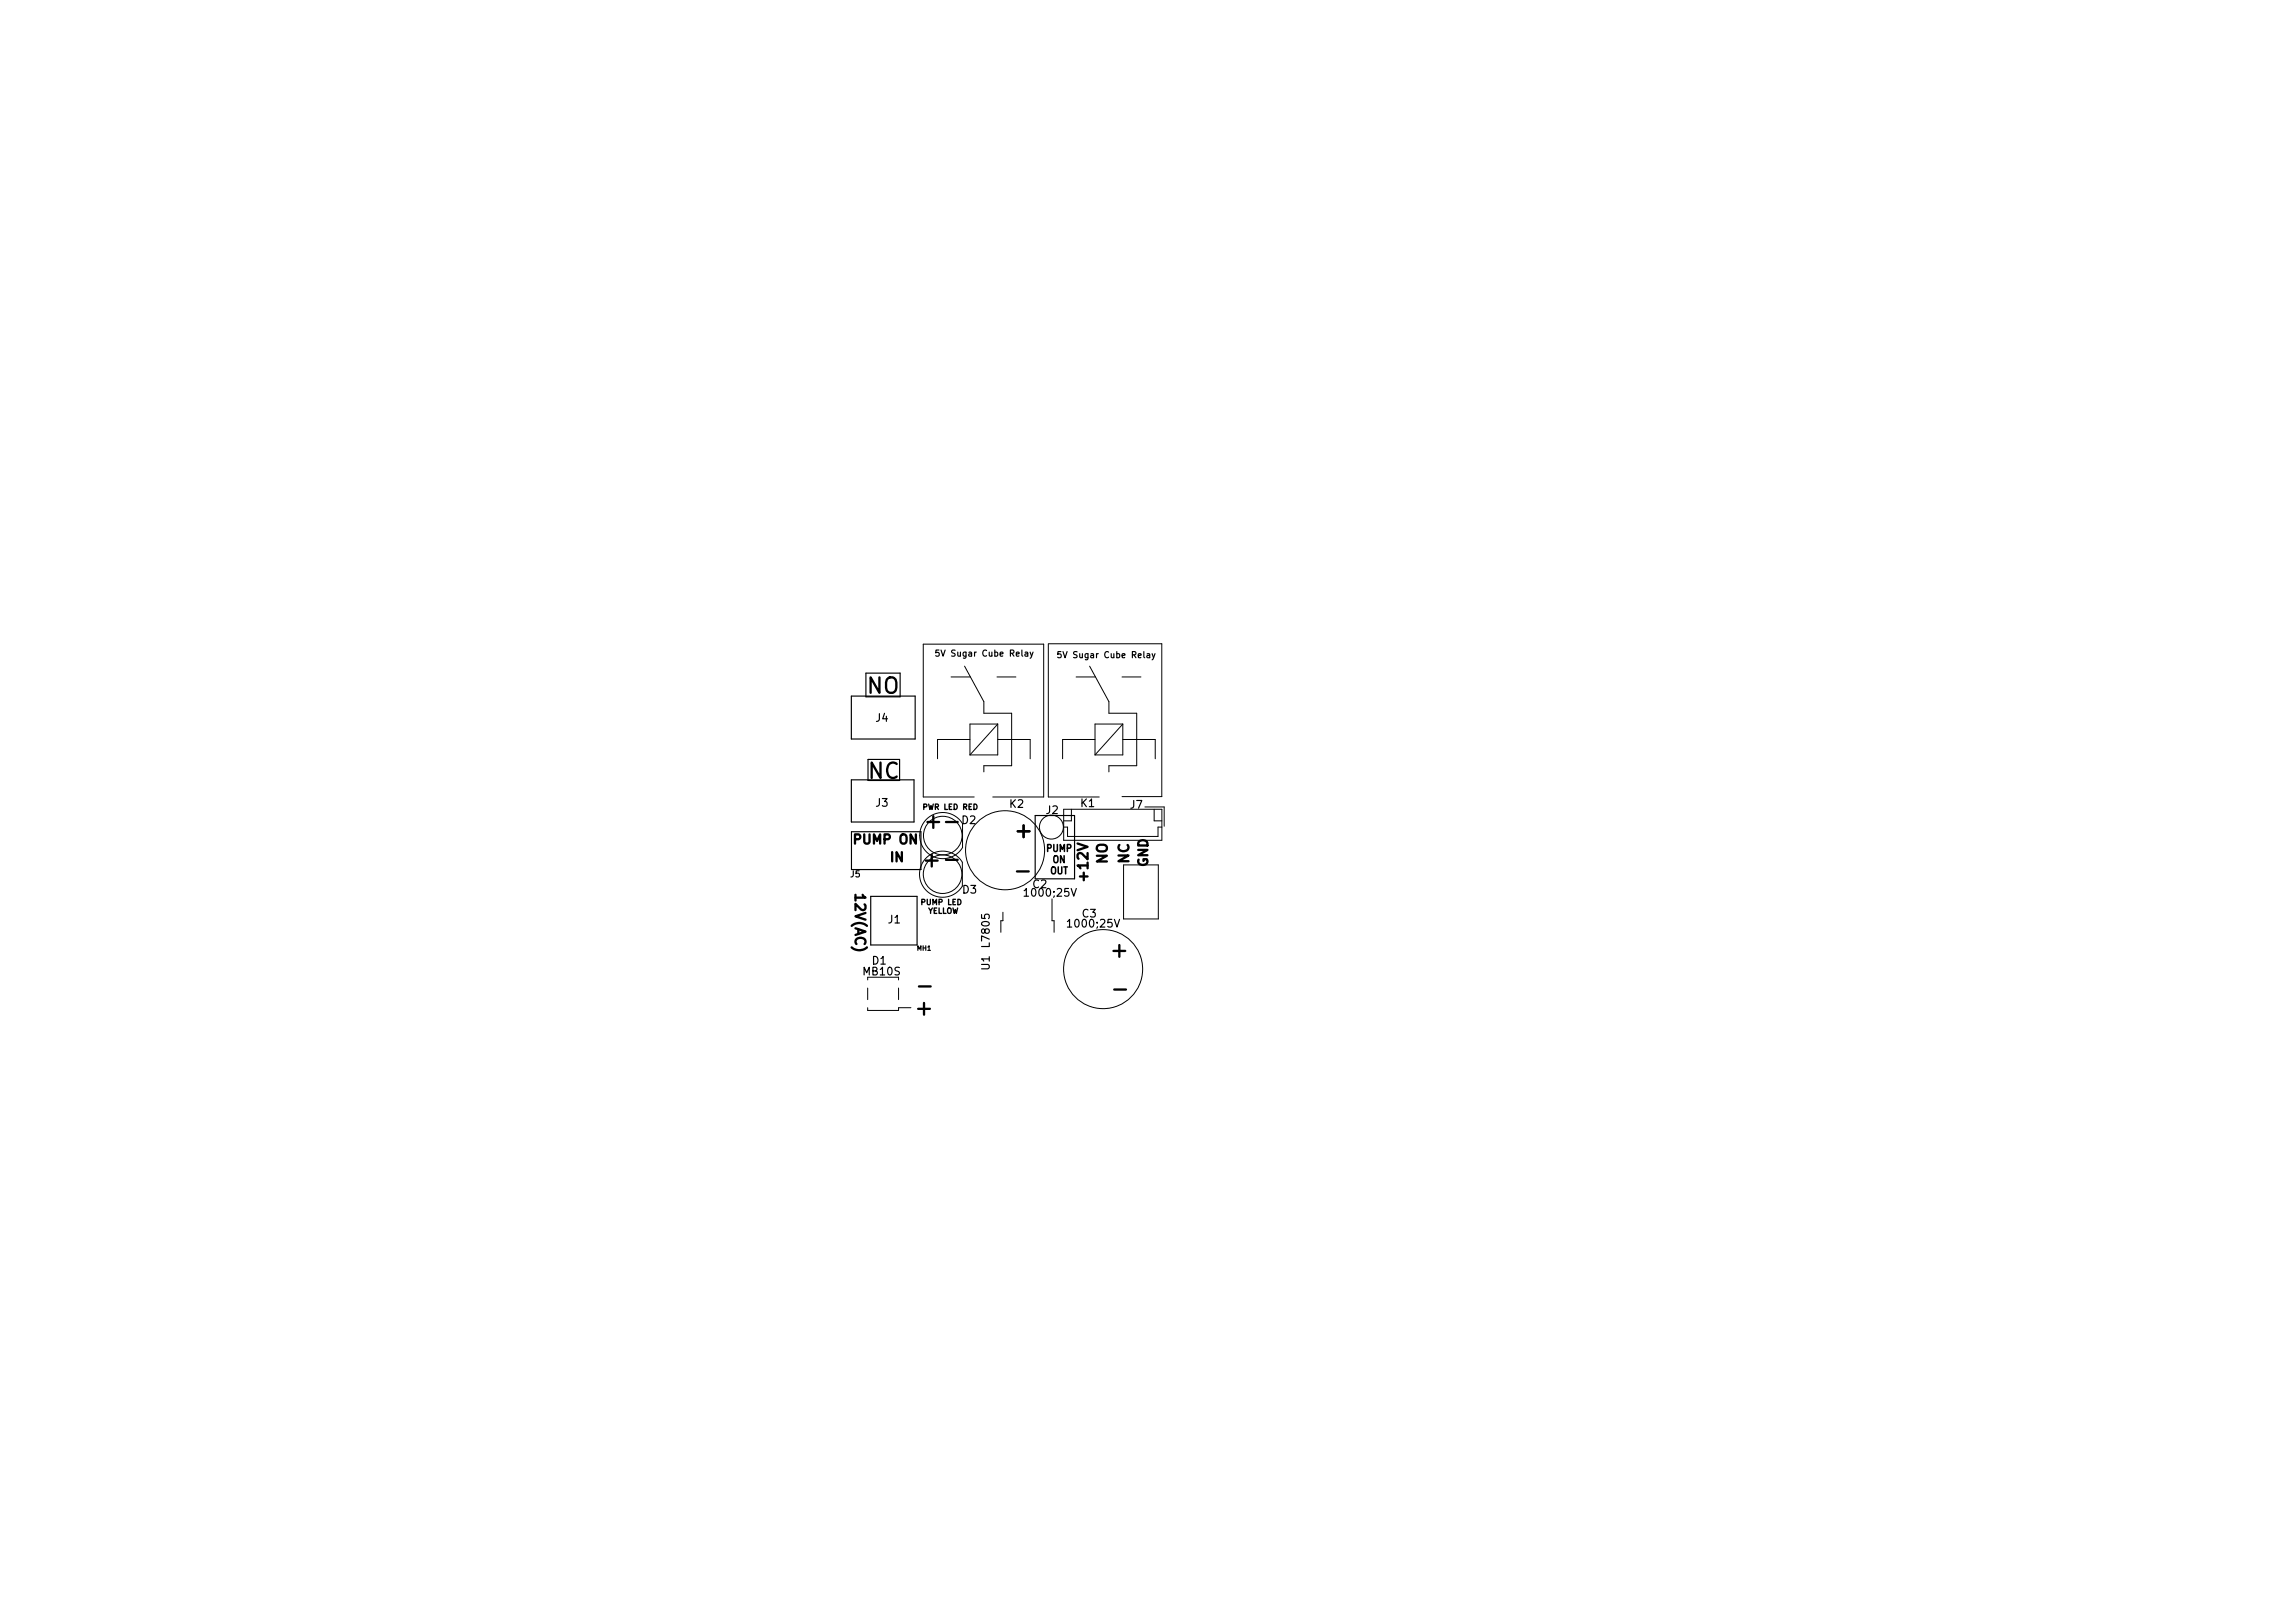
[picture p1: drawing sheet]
<svg xmlns="http://www.w3.org/2000/svg" width="297mm" height="210mm" viewBox="0 0 297 210" stroke-linecap="round" stroke-linejoin="round" font-family="sans-serif">
<defs><g id="words">
<g font-size="2.8">
<text x="112.3" y="89.8">NO</text>
<text x="112.5" y="100.9">NC</text>
<text x="120.1" y="107.3">+ -</text>
<text x="119.9" y="112.3">+ -</text>
<text x="131.8" y="108.5">+</text>
<text x="132" y="113.7">-</text>
<text x="144.2" y="124">+</text>
<text x="118.9" y="131.5">+</text>
<text x="119.3" y="128.6">-</text>
<text x="144.6" y="129">-</text>
</g>
<g font-size="1.8">
<text x="140.9" y="113.9" transform="rotate(-90 140.9 113.9)">+12V</text>
<text x="143.5" y="111.9" transform="rotate(-90 143.5 111.9)">NO</text>
<text x="146.2" y="111.9" transform="rotate(-90 146.2 111.9)">NC</text>
<text x="110.8" y="116" transform="rotate(90 110.8 116)">12V(AC)</text>
</g>
<g font-size="1.7">
<text x="110.8" y="109.3">PUMP ON</text>
<text x="115.4" y="111.6">IN</text>
<text x="148.7" y="112.3" transform="rotate(-90 148.7 112.3)">GND</text>
</g>
<g font-size="1.4">
<text x="113.5" y="93.5">J4</text>
<text x="113.5" y="104.5">J3</text>
<text x="124.6" y="106.7">D2</text>
<text x="130.8" y="104.6">K2</text>
<text x="135.5" y="105.4">J2</text>
<text x="140" y="104.5">K1</text>
<text x="146.4" y="104.7">J7</text>
<text x="115.1" y="119.6">J1</text>
<text x="124.7" y="115.7">D3</text>
<text x="133" y="116.1">1000;25V</text>
<text x="133.8" y="115">C2</text>
<text x="140.2" y="118.8">C3</text>
<text x="113" y="124.9">D1</text>
<text x="128.2" y="125.6" transform="rotate(-90 128.2 125.6)">U1</text>
<text x="128.2" y="122.5" transform="rotate(-90 128.2 122.5)">L7805</text>
<text x="138.6" y="120.1">1000;25V</text>
<text x="111.9" y="126.3">MB10S</text>
</g>
<g font-size="1.3">
<text x="135.6" y="110.3">PUMP</text>
<text x="136" y="113.2">OUT</text>
<text x="136.4" y="111.8">ON</text>
</g>
<g font-size="1.1">
<text x="121.9" y="85">5V Sugar Cube Relay</text>
<text x="137.7" y="85.2">5V Sugar Cube Relay</text>
<text x="110.2" y="113.6">J5</text>
</g>
<g font-size="1">
<text x="119.7" y="104.9">PWR LED RED</text>
<text x="119.5" y="117.2">PUMP LED</text>
<text x="120.1" y="118.4">YELLOW</text>
</g>
<text font-size=".8" x="118.8" y="123.1">MH1</text>
</g></defs>
<path d="M110.3 90.2h8.3v5.5h-8.3zM121.6 84.2h-.3l-.1 .4h.4v.3l-.1 .1-.3-.1M133.4 84.5l.2 .5M133.8 84.5l-.2 .7-.2 .1M137.4 84.4h-.3l-.1 .4h.4v.3l-.1 .1-.3-.1M149.2 84.7l.2 .5M149.6 84.7l-.2 .7-.2 .1M110.3 101h8.1v5.5h-8.1zM110.3 107.7h9v4.9h-9zM112.8 116.1h6v6.3h-6zM134.1 105.6h5.1v8.2h-5.1z" fill="none" stroke="#000" stroke-width=".15"/>
<g fill="none" stroke="#000" stroke-width=".13">
<path d="M123.2 87.7h2.5M124.9 86.3l2.6 4.6v1.5h3.6v6.8h-3.6v.8M125.6 95.8h-4.1v2.5M129.2 87.7h2.4M129.2 93.8h-3.6v4M129.2 95.8h4.3v2.5M129.2 93.8v4h-3.6M129.2 93.8l-3.6 4M135.8 83.4v19.8h6.6M135.8 83.4h14.7v19.8h-5.2M139.4 87.7h2.5M141.2 86.3l2.4 4.6v1.5h3.6v6.8h-3.6v.8"/>
<path d="M141.9 95.8h-4.3v2.5M145.3 87.7h2.5M145.5 93.8h-3.6v4M145.5 95.8h4.1v2.5M145.5 93.8v4h-3.6M145.5 93.8l-3.6 4M119.1 108.2a2.99 2.99 0 0 0 2.2 2.9 2.99 2.99 0 0 0 3.4-1.3v-3.1a2.99 2.99 0 0 0-3.4-1.3 2.99 2.99 0 0 0-2.2 2.8M119.9 111.2a2.99 2.99 0 0 1 4.8 .5v3.1a2.99 2.99 0 0 1-4.4 .8 2.99 2.99 0 0 1-.4-4.4zM126.2 103.2h-6.6v-19.8h15.6v19.8h-6.6M129.9 118.2v1.1h-.3v1.5M136.3 116.4v2.9h.2v1.5M137.8 104.8h12.7v4.1h-12.7z"/>
<path d="M137.8 107.1h.5v1.3h11.7v-1.3h.5M138.8 104.8v1.5h-1M145.5 112h4.5v7h-4.5zM148.3 104.5h2.5v2.5M149.5 104.8v1.5h1M112.4 126.9v-.3h4v.3M112.4 130.5v.4h4v-.4h1.6M112.4 128v1.5M116.4 128v1.5"/>
<circle cx="122.1" cy="113.2" r="2.5"/>
<circle cx="122.1" cy="108.2" r="2.5"/>
<circle cx="130.2" cy="110.1" r="5.1"/>
<circle cx="136.2" cy="107.1" r="1.55"/>
<circle cx="142.9" cy="125.5" r="5.1"/>
</g>
<use href="#words"/>
</svg>
